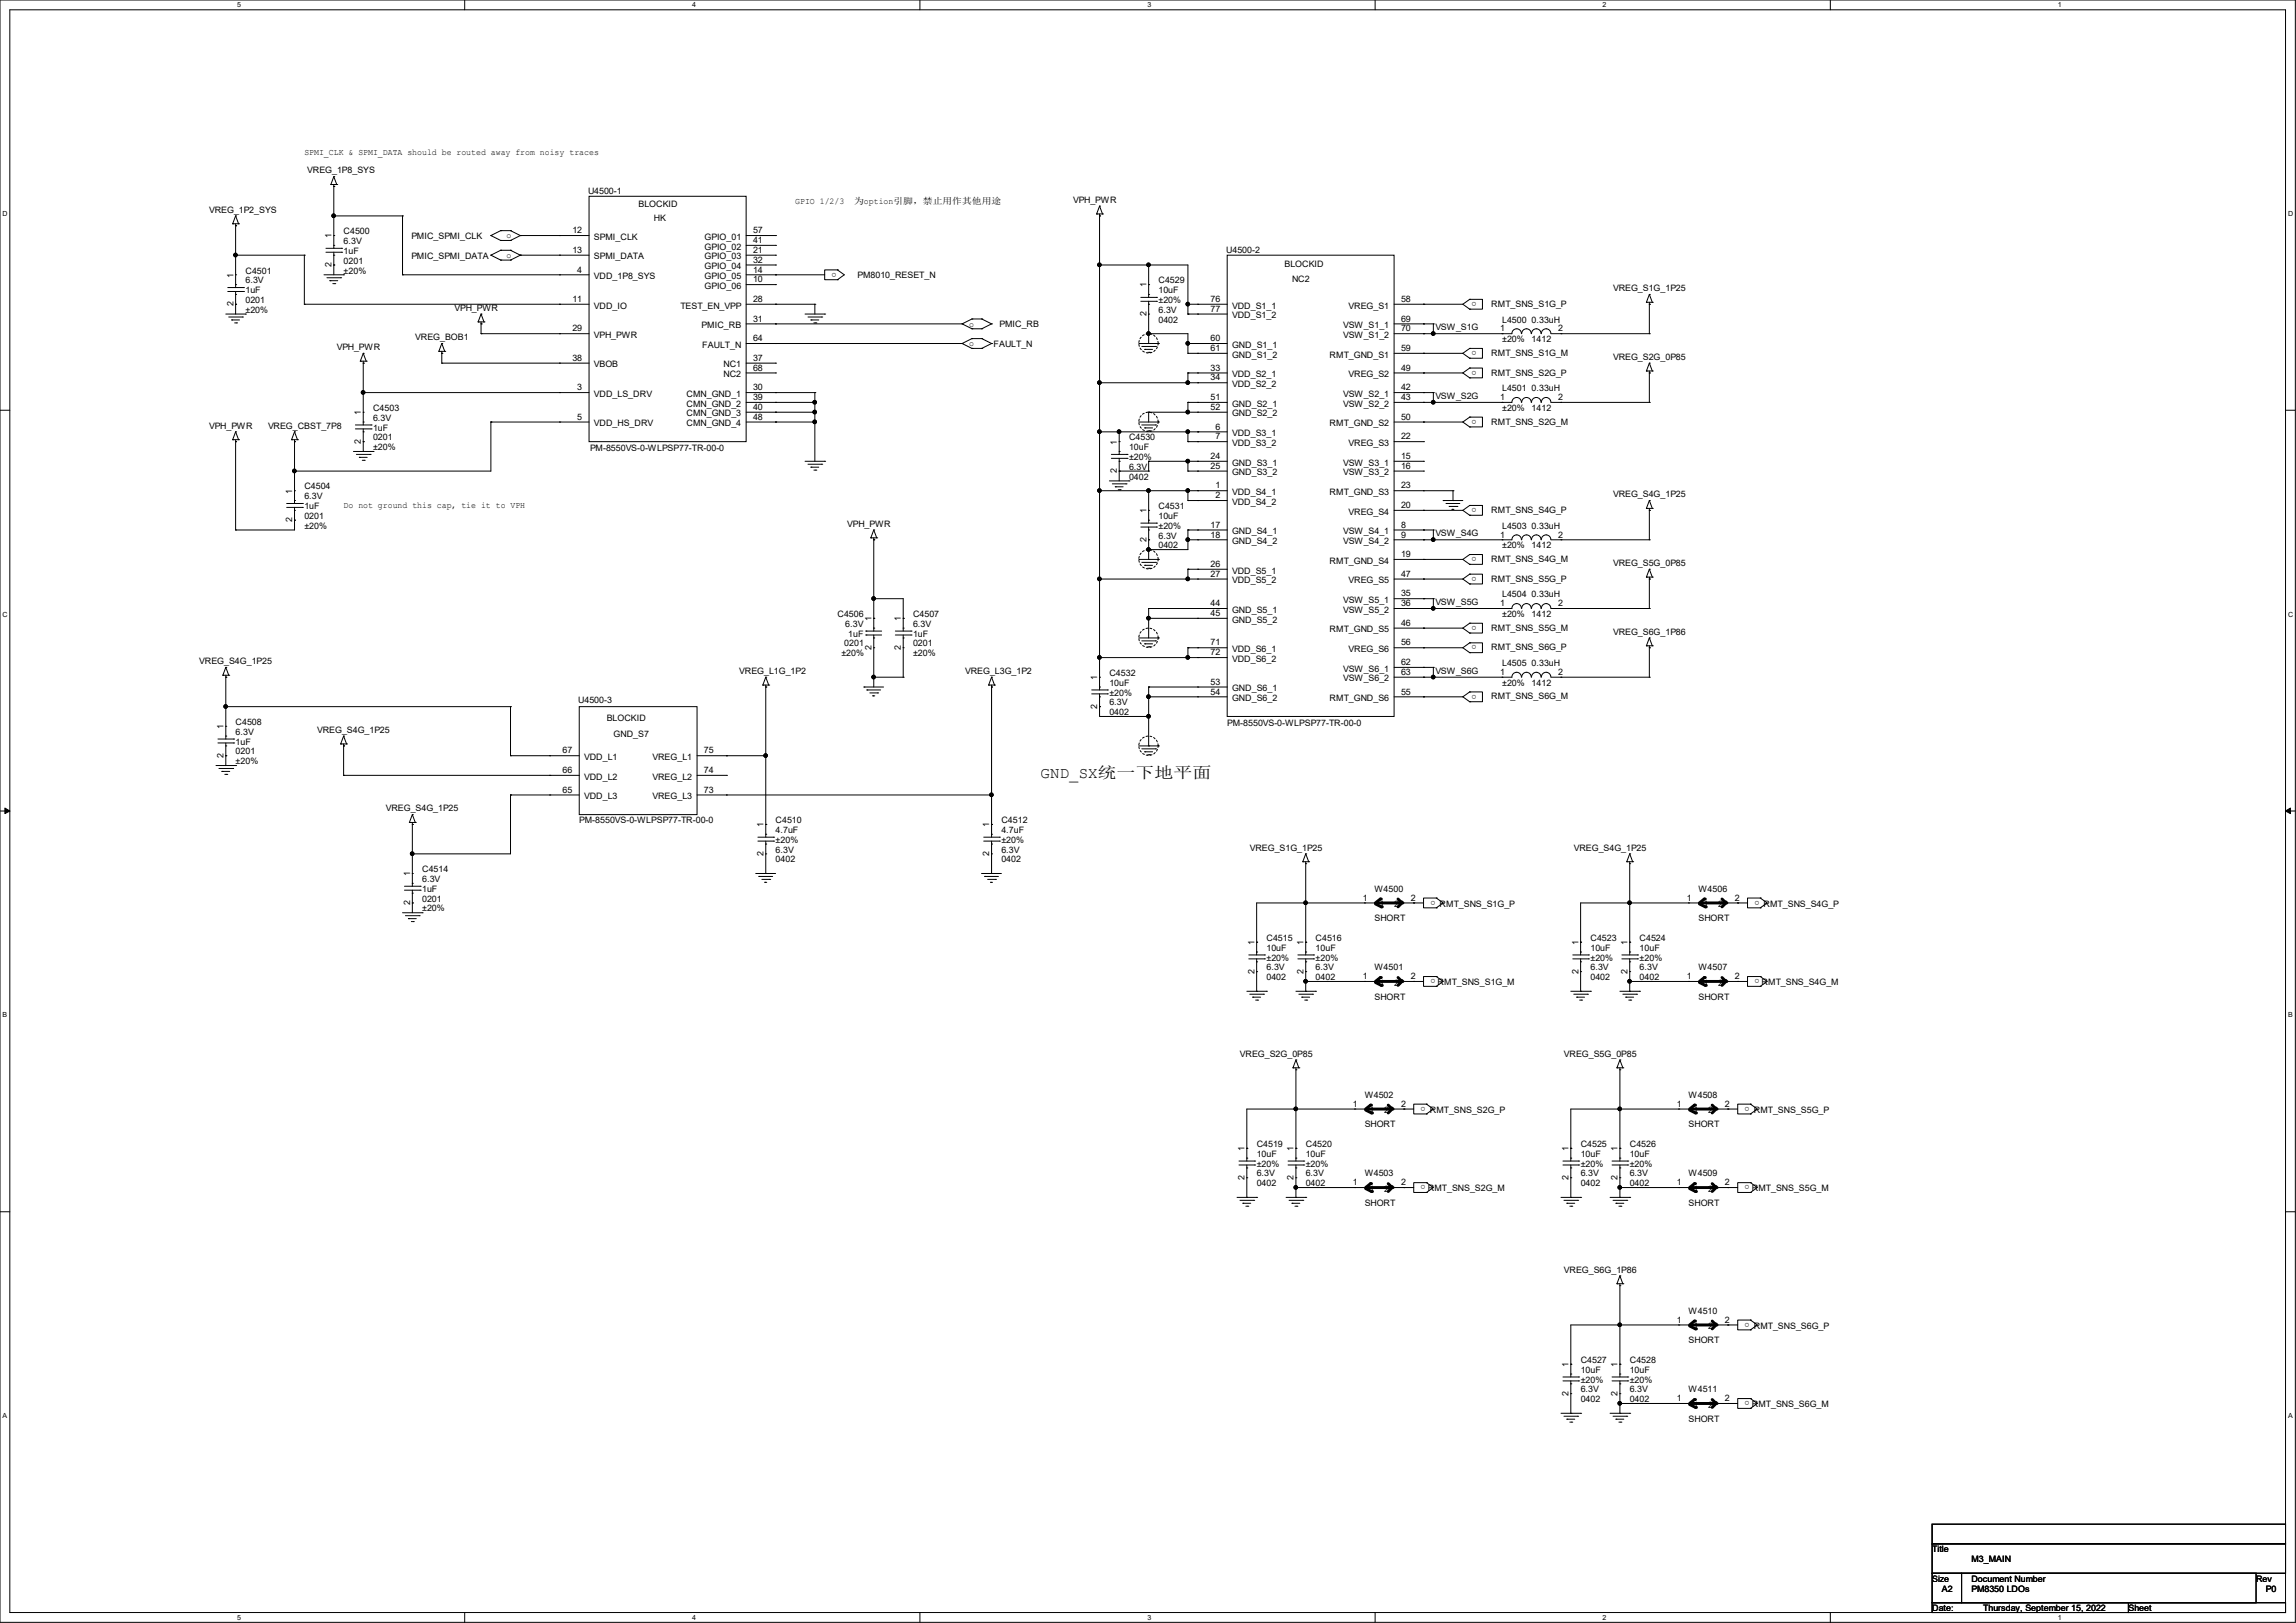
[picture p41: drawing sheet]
<svg xmlns="http://www.w3.org/2000/svg" width="297mm" height="210mm" viewBox="0 0 297 210" stroke-linecap="round" stroke-linejoin="round" font-family="sans-serif">
<defs><g id="words">
<text font-size="2" x="134.6" y="100.6">GND_SX统一下地平面</text>
<g font-size="1.1">
<text x="39.4" y="20">SPMI_CLK &amp; SPMI_DATA should be routed away from noisy traces</text>
<text x="39.8" y="22.4">VREG_1P8_SYS</text>
<text x="27.1" y="27.5">VREG_1P2_SYS</text>
<text x="76.1" y="25.1">U4500-1</text>
<text x="82.6" y="26.8">BLOCKID</text>
<text x="84.6" y="28.7">HK</text>
<text x="102.9" y="26.4">GPIO 1/2/3</text>
<text x="110.5" y="26.4">为option引脚，禁止用作其他用途</text>
<text x="138.8" y="26.2">VPH_PWR</text>
<text x="30.2" y="35.9" transform="rotate(-90 30.2 35.9)">1</text>
<text x="31.8" y="35.4">C4501</text>
<text x="42.9" y="34.5" transform="rotate(-90 42.9 34.5)">2</text>
<text x="42.9" y="30.9" transform="rotate(-90 42.9 30.9)">1</text>
<text x="44.5" y="30.3">C4500</text>
<text x="44.5" y="32.9">1uF</text>
<text x="44.5" y="34.1">0201</text>
<text x="44.5" y="31.6">6.3V</text>
<text x="44.5" y="35.4">±20%</text>
<text x="53.2" y="30.9">PMIC_SPMI_CLK</text>
<text x="53.2" y="33.5">PMIC_SPMI_DATA</text>
<text x="65.5" y="30.8">o</text>
<text x="65.5" y="33.4">o</text>
<text x="74" y="32.7">13</text>
<text x="74" y="30.2">12</text>
<text x="74.7" y="35.3">4</text>
<text x="76.8" y="33.6">SPMI_DATA</text>
<text x="76.8" y="31">SPMI_CLK</text>
<text x="91.1" y="32.3">GPIO_02</text>
<text x="91.1" y="34.8">GPIO_04</text>
<text x="91.1" y="31">GPIO_01</text>
<text x="91.1" y="33.6">GPIO_03</text>
<text x="97.4" y="31.5">41</text>
<text x="97.4" y="34">32</text>
<text x="97.4" y="30.2">57</text>
<text x="97.4" y="32.7">21</text>
<text x="97.4" y="35.3">14</text>
<text x="108.2" y="35.3" transform="rotate(-180 108.2 35.3)">o</text>
<text x="158.6" y="32.7">U4500-2</text>
<text x="166.2" y="34.5">BLOCKID</text>
<text x="30.2" y="39.6" transform="rotate(-90 30.2 39.6)">2</text>
<text x="31.8" y="37.9">1uF</text>
<text x="31.8" y="39.2">0201</text>
<text x="31.8" y="36.7">6.3V</text>
<text x="31.8" y="40.5">±20%</text>
<text x="58.8" y="40.2">VPH_PWR</text>
<text x="74" y="39.1">11</text>
<text x="76.8" y="36.1">VDD_1P8_SYS</text>
<text x="76.8" y="39.9">VDD_IO</text>
<text x="88" y="39.9">TEST_EN_VPP</text>
<text x="91.1" y="37.4">GPIO_06</text>
<text x="91.1" y="36.1">GPIO_05</text>
<text x="97.4" y="36.5">10</text>
<text x="97.4" y="39.1">28</text>
<text x="97.4" y="41.6">31</text>
<text x="110.9" y="36">PM8010_RESET_N</text>
<text x="148.3" y="40.9" transform="rotate(-90 148.3 40.9)">2</text>
<text x="148.3" y="37.2" transform="rotate(-90 148.3 37.2)">1</text>
<text x="149.9" y="36.7">C4529</text>
<text x="149.9" y="37.9">10uF</text>
<text x="149.9" y="41.7">0402</text>
<text x="149.9" y="40.5">6.3V</text>
<text x="149.9" y="39.2">±20%</text>
<text x="156.6" y="40.3">77</text>
<text x="156.6" y="39.1">76</text>
<text x="159.4" y="41.2">VDD_S1_2</text>
<text x="159.4" y="39.9">VDD_S1_1</text>
<text x="167.1" y="36.5">NC2</text>
<text x="174.5" y="39.9">VREG_S1</text>
<text x="181.2" y="39.1">58</text>
<text x="181.2" y="41.6">69</text>
<text x="191" y="39.1" transform="rotate(-180 191 39.1)">o</text>
<text x="192.9" y="39.7">RMT_SNS_S1G_P</text>
<text x="194.3" y="41.7">L4500 0.33uH</text>
<text x="208.7" y="37.7">VREG_S1G_1P25</text>
<text x="43.6" y="45.3">VPH_PWR</text>
<text x="53.7" y="44">VREG_BOB1</text>
<text x="74" y="46.7">38</text>
<text x="74" y="42.9">29</text>
<text x="76.8" y="47.5">VBOB</text>
<text x="76.8" y="43.7">VPH_PWR</text>
<text x="90.8" y="42.5">PMIC_RB</text>
<text x="90.8" y="45">FAULT_N</text>
<text x="93.6" y="47.5">NC1</text>
<text x="97.4" y="48">68</text>
<text x="97.4" y="44.2">64</text>
<text x="97.4" y="46.7">37</text>
<text x="125.4" y="42.2">o</text>
<text x="125.4" y="44.8">o</text>
<text x="128.5" y="44.9">FAULT_N</text>
<text x="129.3" y="42.4">PMIC_RB</text>
<text x="156.6" y="45.4">61</text>
<text x="156.6" y="48">33</text>
<text x="156.6" y="44.2">60</text>
<text x="159.4" y="46.3">GND_S1_2</text>
<text x="159.4" y="45">GND_S1_1</text>
<text x="172" y="46.3">RMT_GND_S1</text>
<text x="173.7" y="43.7">VSW_S1_2</text>
<text x="173.7" y="42.5">VSW_S1_1</text>
<text x="181.2" y="42.9">70</text>
<text x="181.2" y="45.4">59</text>
<text x="181.2" y="48">49</text>
<text x="185.7" y="42.7">VSW_S1G</text>
<text x="191" y="45.4" transform="rotate(-180 191 45.4)">o</text>
<text x="191" y="48" transform="rotate(-180 191 48)">o</text>
<text x="192.9" y="46.1">RMT_SNS_S1G_M</text>
<text x="194.1" y="42.9">1</text>
<text x="194.3" y="44.3">±20%</text>
<text x="198.1" y="44.3">1412</text>
<text x="201.6" y="42.9">2</text>
<text x="208.7" y="46.6">VREG_S2G_0P85</text>
<text x="46.7" y="53.7" transform="rotate(-90 46.7 53.7)">1</text>
<text x="48.3" y="53.2">C4503</text>
<text x="74.7" y="50.5">3</text>
<text x="76.8" y="51.4">VDD_LS_DRV</text>
<text x="88.8" y="53.9">CMN_GND_3</text>
<text x="88.8" y="51.4">CMN_GND_1</text>
<text x="88.8" y="52.6">CMN_GND_2</text>
<text x="93.6" y="48.8">NC2</text>
<text x="97.4" y="53">40</text>
<text x="97.4" y="50.5">30</text>
<text x="97.4" y="51.8">39</text>
<text x="156.6" y="51.8">51</text>
<text x="156.6" y="49.2">34</text>
<text x="156.6" y="53">52</text>
<text x="159.4" y="52.6">GND_S2_1</text>
<text x="159.4" y="48.8">VDD_S2_1</text>
<text x="159.4" y="50.1">VDD_S2_2</text>
<text x="159.4" y="53.9">GND_S2_2</text>
<text x="173.7" y="52.6">VSW_S2_2</text>
<text x="173.7" y="51.4">VSW_S2_1</text>
<text x="174.5" y="48.8">VREG_S2</text>
<text x="181.2" y="51.8">43</text>
<text x="181.2" y="50.5">42</text>
<text x="185.7" y="51.6">VSW_S2G</text>
<text x="192.9" y="48.6">RMT_SNS_S2G_P</text>
<text x="194.1" y="51.8">1</text>
<text x="194.3" y="50.6">L4501 0.33uH</text>
<text x="194.3" y="53.2">±20%</text>
<text x="198.1" y="53.2">1412</text>
<text x="201.6" y="51.8">2</text>
<text x="27.1" y="55.5">VPH_PWR</text>
<text x="34.7" y="55.5">VREG_CBST_7P8</text>
<text x="46.7" y="57.4" transform="rotate(-90 46.7 57.4)">2</text>
<text x="48.3" y="55.7">1uF</text>
<text x="48.3" y="57">0201</text>
<text x="48.3" y="54.4">6.3V</text>
<text x="48.3" y="58.3">±20%</text>
<text x="74.7" y="54.3">5</text>
<text x="76.3" y="58.4">PM-8550VS-0-WLPSP77-TR-00-0</text>
<text x="76.8" y="55.2">VDD_HS_DRV</text>
<text x="88.8" y="55.2">CMN_GND_4</text>
<text x="97.4" y="54.3">48</text>
<text x="144.5" y="57.5" transform="rotate(-90 144.5 57.5)">1</text>
<text x="146.1" y="57">C4530</text>
<text x="146.1" y="58.3">10uF</text>
<text x="146.1" y="59.5">±20%</text>
<text x="156.6" y="59.4">24</text>
<text x="157.2" y="56.9">7</text>
<text x="157.2" y="55.6">6</text>
<text x="159.4" y="57.7">VDD_S3_2</text>
<text x="159.4" y="56.4">VDD_S3_1</text>
<text x="172" y="55.2">RMT_GND_S2</text>
<text x="174.5" y="57.7">VREG_S3</text>
<text x="181.2" y="54.3">50</text>
<text x="181.2" y="59.4">15</text>
<text x="181.2" y="56.9">22</text>
<text x="191" y="54.3" transform="rotate(-180 191 54.3)">o</text>
<text x="192.9" y="55">RMT_SNS_S2G_M</text>
<text x="37.8" y="63.9" transform="rotate(-90 37.8 63.9)">1</text>
<text x="39.4" y="63.3">C4504</text>
<text x="39.4" y="65.9">1uF</text>
<text x="39.4" y="64.6">6.3V</text>
<text x="44.5" y="65.7">Do not ground this cap, tie it to VPH</text>
<text x="144.5" y="61.2" transform="rotate(-90 144.5 61.2)">2</text>
<text x="146.1" y="62.1">0402</text>
<text x="146.1" y="60.8">6.3V</text>
<text x="149.9" y="65.9">C4531</text>
<text x="156.6" y="60.7">25</text>
<text x="157.2" y="63.2">1</text>
<text x="157.2" y="64.5">2</text>
<text x="159.4" y="61.5">GND_S3_2</text>
<text x="159.4" y="64.1">VDD_S4_1</text>
<text x="159.4" y="60.2">GND_S3_1</text>
<text x="159.4" y="65.3">VDD_S4_2</text>
<text x="172" y="64.1">RMT_GND_S3</text>
<text x="173.7" y="60.2">VSW_S3_1</text>
<text x="173.7" y="61.5">VSW_S3_2</text>
<text x="181.2" y="63.2">23</text>
<text x="181.2" y="60.7">16</text>
<text x="181.2" y="65.7">20</text>
<text x="191" y="65.7" transform="rotate(-180 191 65.7)">o</text>
<text x="208.7" y="64.3">VREG_S4G_1P25</text>
<text x="37.8" y="67.6" transform="rotate(-90 37.8 67.6)">2</text>
<text x="39.4" y="67.1">0201</text>
<text x="39.4" y="68.4">±20%</text>
<text x="109.6" y="68.2">VPH_PWR</text>
<text x="148.3" y="70.1" transform="rotate(-90 148.3 70.1)">2</text>
<text x="148.3" y="66.4" transform="rotate(-90 148.3 66.4)">1</text>
<text x="149.9" y="67.1">10uF</text>
<text x="149.9" y="71">0402</text>
<text x="149.9" y="69.7">6.3V</text>
<text x="149.9" y="68.4">±20%</text>
<text x="156.6" y="68.3">17</text>
<text x="156.6" y="69.6">18</text>
<text x="159.4" y="69.1">GND_S4_1</text>
<text x="159.4" y="70.4">GND_S4_2</text>
<text x="173.7" y="69.1">VSW_S4_1</text>
<text x="173.7" y="70.4">VSW_S4_2</text>
<text x="174.5" y="66.6">VREG_S4</text>
<text x="181.2" y="68.3">8</text>
<text x="181.2" y="69.6">9</text>
<text x="185.7" y="69.4">VSW_S4G</text>
<text x="192.9" y="66.4">RMT_SNS_S4G_P</text>
<text x="194.1" y="69.6">1</text>
<text x="194.3" y="68.4">L4503 0.33uH</text>
<text x="194.3" y="71">±20%</text>
<text x="198.1" y="71">1412</text>
<text x="201.6" y="69.6">2</text>
<text x="156.6" y="74.6">27</text>
<text x="156.6" y="73.4">26</text>
<text x="159.4" y="75.5">VDD_S5_2</text>
<text x="159.4" y="74.2">VDD_S5_1</text>
<text x="172" y="72.9">RMT_GND_S4</text>
<text x="174.5" y="75.5">VREG_S5</text>
<text x="181.2" y="72.1">19</text>
<text x="181.2" y="74.6">47</text>
<text x="181.2" y="77.2">35</text>
<text x="191" y="72.1" transform="rotate(-180 191 72.1)">o</text>
<text x="191" y="74.6" transform="rotate(-180 191 74.6)">o</text>
<text x="192.9" y="72.7">RMT_SNS_S4G_M</text>
<text x="192.9" y="75.3">RMT_SNS_S5G_P</text>
<text x="194.3" y="77.3">L4504 0.33uH</text>
<text x="208.7" y="73.2">VREG_S5G_0P85</text>
<text x="108.3" y="79.8">C4506</text>
<text x="109.2" y="83.7">0201</text>
<text x="109.3" y="81.1">6.3V</text>
<text x="109.7" y="82.4">1uF</text>
<text x="112.7" y="80.4" transform="rotate(-90 112.7 80.4)">1</text>
<text x="116.5" y="80.4" transform="rotate(-90 116.5 80.4)">1</text>
<text x="118.1" y="79.8">C4507</text>
<text x="118.1" y="82.4">1uF</text>
<text x="118.1" y="83.7">0201</text>
<text x="118.1" y="81.1">6.3V</text>
<text x="156.6" y="78.4">44</text>
<text x="156.6" y="79.7">45</text>
<text x="156.6" y="83.5">71</text>
<text x="159.4" y="79.3">GND_S5_1</text>
<text x="159.4" y="80.6">GND_S5_2</text>
<text x="172" y="81.8">RMT_GND_S5</text>
<text x="173.7" y="79.3">VSW_S5_2</text>
<text x="173.7" y="78">VSW_S5_1</text>
<text x="181.2" y="81">46</text>
<text x="181.2" y="83.5">56</text>
<text x="181.2" y="78.4">36</text>
<text x="185.7" y="78.3">VSW_S5G</text>
<text x="191" y="81" transform="rotate(-180 191 81)">o</text>
<text x="191" y="83.5" transform="rotate(-180 191 83.5)">o</text>
<text x="192.9" y="81.6">RMT_SNS_S5G_M</text>
<text x="194.1" y="78.4">1</text>
<text x="194.3" y="79.8">±20%</text>
<text x="198.1" y="79.8">1412</text>
<text x="201.6" y="78.4">2</text>
<text x="208.7" y="82.1">VREG_S6G_1P86</text>
<text x="25.8" y="85.9">VREG_S4G_1P25</text>
<text x="95.6" y="87.2">VREG_L1G_1P2</text>
<text x="108.8" y="84.9">±20%</text>
<text x="112.7" y="84.1" transform="rotate(-90 112.7 84.1)">2</text>
<text x="116.5" y="84.1" transform="rotate(-90 116.5 84.1)">2</text>
<text x="118.1" y="84.9">±20%</text>
<text x="124.8" y="87.2">VREG_L3G_1P2</text>
<text x="141.9" y="88" transform="rotate(-90 141.9 88)">1</text>
<text x="143.5" y="87.5">C4532</text>
<text x="143.5" y="88.7">10uF</text>
<text x="156.6" y="89.9">54</text>
<text x="156.6" y="84.8">72</text>
<text x="156.6" y="88.6">53</text>
<text x="159.4" y="85.6">VDD_S6_2</text>
<text x="159.4" y="84.4">VDD_S6_1</text>
<text x="159.4" y="89.5">GND_S6_1</text>
<text x="173.7" y="86.9">VSW_S6_1</text>
<text x="173.7" y="88.2">VSW_S6_2</text>
<text x="174.5" y="84.4">VREG_S6</text>
<text x="181.2" y="89.9">55</text>
<text x="181.2" y="86.1">62</text>
<text x="181.2" y="87.3">63</text>
<text x="185.7" y="87.2">VSW_S6G</text>
<text x="191" y="89.9" transform="rotate(-180 191 89.9)">o</text>
<text x="192.9" y="84.2">RMT_SNS_S6G_P</text>
<text x="194.1" y="87.3">1</text>
<text x="194.3" y="86.2">L4505 0.33uH</text>
<text x="194.3" y="88.7">±20%</text>
<text x="198.1" y="88.7">1412</text>
<text x="201.6" y="87.3">2</text>
<text x="28.9" y="94.4" transform="rotate(-90 28.9 94.4)">1</text>
<text x="30.5" y="93.8">C4508</text>
<text x="30.5" y="95.1">6.3V</text>
<text x="41" y="94.8">VREG_S4G_1P25</text>
<text x="74.8" y="91">U4500-3</text>
<text x="78.5" y="93.3">BLOCKID</text>
<text x="79.4" y="95.3">GND_S7</text>
<text x="141.9" y="91.7" transform="rotate(-90 141.9 91.7)">2</text>
<text x="143.5" y="92.5">0402</text>
<text x="143.5" y="91.3">6.3V</text>
<text x="143.5" y="90">±20%</text>
<text x="158.8" y="93.9">PM-8550VS-0-WLPSP77-TR-00-0</text>
<text x="159.4" y="90.7">GND_S6_2</text>
<text x="172" y="90.7">RMT_GND_S6</text>
<text x="192.9" y="90.5">RMT_SNS_S6G_M</text>
<text x="28.9" y="98" transform="rotate(-90 28.9 98)">2</text>
<text x="30.5" y="96.4">1uF</text>
<text x="30.5" y="97.6">0201</text>
<text x="30.5" y="98.9">±20%</text>
<text x="72.8" y="100">66</text>
<text x="72.8" y="97.5">67</text>
<text x="75.6" y="100.9">VDD_L2</text>
<text x="75.6" y="98.3">VDD_L1</text>
<text x="84.4" y="98.3">VREG_L1</text>
<text x="84.4" y="100.9">VREG_L2</text>
<text x="91.1" y="97.5">75</text>
<text x="91.1" y="100">74</text>
<text x="49.9" y="105">VREG_S4G_1P25</text>
<text x="72.8" y="102.6">65</text>
<text x="74.9" y="106.5">PM-8550VS-0-WLPSP77-TR-00-0</text>
<text x="75.6" y="103.4">VDD_L3</text>
<text x="84.4" y="103.4">VREG_L3</text>
<text x="91.1" y="102.6">73</text>
<text x="98.8" y="107.1" transform="rotate(-90 98.8 107.1)">1</text>
<text x="100.3" y="106.5">C4510</text>
<text x="100.3" y="107.8">4.7uF</text>
<text x="128" y="107.1" transform="rotate(-90 128 107.1)">1</text>
<text x="129.5" y="106.5">C4512</text>
<text x="129.5" y="107.8">4.7uF</text>
<text x="53" y="113.4" transform="rotate(-90 53 113.4)">1</text>
<text x="54.6" y="112.9">C4514</text>
<text x="98.8" y="110.7" transform="rotate(-90 98.8 110.7)">2</text>
<text x="100.3" y="111.6">0402</text>
<text x="100.3" y="110.3">6.3V</text>
<text x="100.3" y="109.1">±20%</text>
<text x="128" y="110.7" transform="rotate(-90 128 110.7)">2</text>
<text x="129.5" y="111.6">0402</text>
<text x="129.5" y="110.3">6.3V</text>
<text x="129.5" y="109.1">±20%</text>
<text x="161.7" y="110.1">VREG_S1G_1P25</text>
<text x="203.6" y="110.1">VREG_S4G_1P25</text>
<text x="53" y="117.1" transform="rotate(-90 53 117.1)">2</text>
<text x="54.6" y="115.4">1uF</text>
<text x="54.6" y="116.7">0201</text>
<text x="54.6" y="114.1">6.3V</text>
<text x="54.6" y="117.9">±20%</text>
<text x="176.3" y="116.5">1</text>
<text x="177.8" y="115.4">W4500</text>
<text x="177.8" y="119.2">SHORT</text>
<text x="178.4" y="117.4">1</text>
<text x="180.3" y="117.4">2</text>
<text x="182.5" y="116.5">2</text>
<text x="185.7" y="116.5" transform="rotate(-180 185.7 116.5)">o</text>
<text x="186.2" y="117.3">RMT_SNS_S1G_P</text>
<text x="218.2" y="116.5">1</text>
<text x="219.7" y="115.4">W4506</text>
<text x="219.7" y="119.2">SHORT</text>
<text x="220.4" y="117.4">1</text>
<text x="222.3" y="117.4">2</text>
<text x="224.4" y="116.5">2</text>
<text x="227.6" y="116.5" transform="rotate(-180 227.6 116.5)">o</text>
<text x="228.1" y="117.3">RMT_SNS_S4G_P</text>
<text x="162.3" y="126" transform="rotate(-90 162.3 126)">2</text>
<text x="162.3" y="122.3" transform="rotate(-90 162.3 122.3)">1</text>
<text x="163.8" y="121.8">C4515</text>
<text x="163.8" y="123">10uF</text>
<text x="163.8" y="125.6">6.3V</text>
<text x="163.8" y="124.3">±20%</text>
<text x="168.6" y="126" transform="rotate(-90 168.6 126)">2</text>
<text x="168.6" y="122.3" transform="rotate(-90 168.6 122.3)">1</text>
<text x="170.2" y="121.8">C4516</text>
<text x="170.2" y="123">10uF</text>
<text x="170.2" y="125.6">6.3V</text>
<text x="170.2" y="124.3">±20%</text>
<text x="177.8" y="125.6">W4501</text>
<text x="204.2" y="126" transform="rotate(-90 204.2 126)">2</text>
<text x="204.2" y="122.3" transform="rotate(-90 204.2 122.3)">1</text>
<text x="205.7" y="121.8">C4523</text>
<text x="205.7" y="123">10uF</text>
<text x="205.7" y="125.6">6.3V</text>
<text x="205.7" y="124.3">±20%</text>
<text x="210.5" y="126" transform="rotate(-90 210.5 126)">2</text>
<text x="210.5" y="122.3" transform="rotate(-90 210.5 122.3)">1</text>
<text x="212.1" y="121.8">C4524</text>
<text x="212.1" y="123">10uF</text>
<text x="212.1" y="125.6">6.3V</text>
<text x="212.1" y="124.3">±20%</text>
<text x="219.7" y="125.6">W4507</text>
<text x="163.8" y="126.8">0402</text>
<text x="170.2" y="126.8">0402</text>
<text x="176.3" y="126.7">1</text>
<text x="177.8" y="129.4">SHORT</text>
<text x="178.4" y="127.6">1</text>
<text x="180.3" y="127.6">2</text>
<text x="182.5" y="126.7">2</text>
<text x="185.7" y="126.7" transform="rotate(-180 185.7 126.7)">o</text>
<text x="186" y="127.5">RMT_SNS_S1G_M</text>
<text x="205.7" y="126.8">0402</text>
<text x="212.1" y="126.8">0402</text>
<text x="218.2" y="126.7">1</text>
<text x="219.7" y="129.4">SHORT</text>
<text x="220.4" y="127.6">1</text>
<text x="222.3" y="127.6">2</text>
<text x="224.4" y="126.7">2</text>
<text x="227.6" y="126.7" transform="rotate(-180 227.6 126.7)">o</text>
<text x="227.9" y="127.5">RMT_SNS_S4G_M</text>
<text x="160.4" y="136.7">VREG_S2G_0P85</text>
<text x="202.3" y="136.7">VREG_S5G_0P85</text>
<text x="175" y="143.2">1</text>
<text x="176.5" y="142.1">W4502</text>
<text x="181.2" y="143.2">2</text>
<text x="184.4" y="143.2" transform="rotate(-180 184.4 143.2)">o</text>
<text x="185" y="144">RMT_SNS_S2G_P</text>
<text x="216.9" y="143.2">1</text>
<text x="218.4" y="142.1">W4508</text>
<text x="223.1" y="143.2">2</text>
<text x="226.3" y="143.2" transform="rotate(-180 226.3 143.2)">o</text>
<text x="226.9" y="144">RMT_SNS_S5G_P</text>
<text x="161" y="149" transform="rotate(-90 161 149)">1</text>
<text x="162.6" y="148.4">C4519</text>
<text x="162.6" y="149.7">10uF</text>
<text x="167.3" y="149" transform="rotate(-90 167.3 149)">1</text>
<text x="168.9" y="148.4">C4520</text>
<text x="168.9" y="149.7">10uF</text>
<text x="176.5" y="145.9">SHORT</text>
<text x="177.2" y="144.1">1</text>
<text x="179.1" y="144.1">2</text>
<text x="202.9" y="149" transform="rotate(-90 202.9 149)">1</text>
<text x="204.5" y="148.4">C4525</text>
<text x="204.5" y="149.7">10uF</text>
<text x="209.3" y="149" transform="rotate(-90 209.3 149)">1</text>
<text x="210.8" y="148.4">C4526</text>
<text x="210.8" y="149.7">10uF</text>
<text x="218.4" y="145.9">SHORT</text>
<text x="219.1" y="144.1">1</text>
<text x="221" y="144.1">2</text>
<text x="161" y="152.6" transform="rotate(-90 161 152.6)">2</text>
<text x="162.6" y="153.5">0402</text>
<text x="162.6" y="152.2">6.3V</text>
<text x="162.6" y="151">±20%</text>
<text x="167.3" y="152.6" transform="rotate(-90 167.3 152.6)">2</text>
<text x="168.9" y="153.5">0402</text>
<text x="168.9" y="152.2">6.3V</text>
<text x="168.9" y="151">±20%</text>
<text x="175" y="153.4">1</text>
<text x="176.5" y="152.2">W4503</text>
<text x="177.2" y="154.2">1</text>
<text x="179.1" y="154.2">2</text>
<text x="181.2" y="153.4">2</text>
<text x="184.4" y="153.4" transform="rotate(-180 184.4 153.4)">o</text>
<text x="184.7" y="154.1">RMT_SNS_S2G_M</text>
<text x="202.9" y="152.6" transform="rotate(-90 202.9 152.6)">2</text>
<text x="204.5" y="153.5">0402</text>
<text x="204.5" y="152.2">6.3V</text>
<text x="204.5" y="151">±20%</text>
<text x="209.3" y="152.6" transform="rotate(-90 209.3 152.6)">2</text>
<text x="210.8" y="153.5">0402</text>
<text x="210.8" y="152.2">6.3V</text>
<text x="210.8" y="151">±20%</text>
<text x="216.9" y="153.4">1</text>
<text x="218.4" y="152.2">W4509</text>
<text x="219.1" y="154.2">1</text>
<text x="221" y="154.2">2</text>
<text x="223.1" y="153.4">2</text>
<text x="226.3" y="153.4" transform="rotate(-180 226.3 153.4)">o</text>
<text x="226.6" y="154.1">RMT_SNS_S5G_M</text>
<text x="176.5" y="156">SHORT</text>
<text x="218.4" y="156">SHORT</text>
<text x="202.3" y="164.7">VREG_S6G_1P86</text>
<text x="216.9" y="171.2">1</text>
<text x="218.4" y="170">W4510</text>
<text x="218.4" y="173.8">SHORT</text>
<text x="219.1" y="172">1</text>
<text x="221" y="172">2</text>
<text x="223.1" y="171.2">2</text>
<text x="226.3" y="171.2" transform="rotate(-180 226.3 171.2)">o</text>
<text x="226.9" y="171.9">RMT_SNS_S6G_P</text>
<text x="202.9" y="176.9" transform="rotate(-90 202.9 176.9)">1</text>
<text x="204.5" y="176.4">C4527</text>
<text x="204.5" y="177.6">10uF</text>
<text x="204.5" y="178.9">±20%</text>
<text x="209.3" y="176.9" transform="rotate(-90 209.3 176.9)">1</text>
<text x="210.8" y="176.4">C4528</text>
<text x="210.8" y="177.6">10uF</text>
<text x="210.8" y="178.9">±20%</text>
<text x="202.9" y="180.6" transform="rotate(-90 202.9 180.6)">2</text>
<text x="204.5" y="181.4">0402</text>
<text x="204.5" y="180.2">6.3V</text>
<text x="209.3" y="180.6" transform="rotate(-90 209.3 180.6)">2</text>
<text x="210.8" y="181.4">0402</text>
<text x="210.8" y="180.2">6.3V</text>
<text x="216.9" y="181.3">1</text>
<text x="218.4" y="180.2">W4511</text>
<text x="218.4" y="184">SHORT</text>
<text x="219.1" y="182.2">1</text>
<text x="221" y="182.2">2</text>
<text x="223.1" y="181.3">2</text>
<text x="226.3" y="181.3" transform="rotate(-180 226.3 181.3)">o</text>
<text x="226.6" y="182.1">RMT_SNS_S6G_M</text>
<text x="249.9" y="200.9">Title</text>
<text x="255" y="202.1">M3_MAIN</text>
<text x="249.9" y="204.7">Size</text>
<text x="249.9" y="208.5">Date:</text>
<text x="251.2" y="206">A2</text>
<text x="255" y="204.7">Document Number</text>
<text x="255" y="206">PM8350 LDOs</text>
<text x="256.5" y="208.5">Thursday, September 15, 2022</text>
<text x="275.3" y="208.5">Sheet</text>
<text x="291.9" y="204.7">Rev</text>
<text x="293.1" y="206">P0</text>
</g>
<g font-size=".9">
<text x="30.7" y=".9">5</text>
<text x="89.5" y=".9">4</text>
<text x="148.4" y=".9">3</text>
<text x="207.3" y=".9">2</text>
<text x="266.2" y=".9">1</text>
<text x=".3" y="28">D</text>
<text x="296" y="28">D</text>
<text x=".3" y="79.8">C</text>
<text x="296" y="79.8">C</text>
<text x=".3" y="131.7">B</text>
<text x="296" y="131.7">B</text>
<text x=".3" y="183.5">A</text>
<text x="296" y="183.5">A</text>
<text x="30.7" y="209.6">5</text>
<text x="89.5" y="209.6">4</text>
<text x="148.4" y="209.6">3</text>
<text x="207.3" y="209.6">2</text>
<text x="266.2" y="209.6">1</text>
</g>
</g></defs>
<path d="M0 0h296.9v209.9h-296.9zM1.3 1.3h294.4v207.4h-294.4z" fill="none" stroke="#000" stroke-width=".13"/>
<g fill="#fff">
<path d="M30.7 .1h.5v1h-.5z"/>
<path d="M30.7 208.8h.5v1h-.5z"/>
</g>
<path d="M60.1 0v1.3M60.1 208.7v1.2" fill="none" stroke="#000" stroke-width=".13"/>
<g fill="#fff">
<path d="M89.5 .1h.5v1h-.5z"/>
<path d="M89.5 208.8h.5v1h-.5z"/>
</g>
<path d="M119 0v1.3M119 208.7v1.2" fill="none" stroke="#000" stroke-width=".13"/>
<g fill="#fff">
<path d="M148.4 .1h.5v1h-.5z"/>
<path d="M148.4 208.8h.5v1h-.5z"/>
</g>
<path d="M177.9 0v1.3M177.9 208.7v1.2" fill="none" stroke="#000" stroke-width=".13"/>
<g fill="#fff">
<path d="M207.3 .1h.5v1h-.5z"/>
<path d="M207.3 208.8h.5v1h-.5z"/>
</g>
<path d="M236.8 0v1.3M236.8 208.7v1.2" fill="none" stroke="#000" stroke-width=".13"/>
<g fill="#fff">
<path d="M266.2 .1h.5v1h-.5z"/>
<path d="M266.2 208.8h.5v1h-.5z"/>
<path d="M.3 27.2h.7v1h-.7z"/>
<path d="M296 27.2h.6v1h-.6z"/>
<path d="M.3 79h.7v1h-.7z"/>
<path d="M296 79h.6v1h-.6z"/>
</g>
<path d="M0 53.1h1.3M295.7 53.1h1.2" fill="none" stroke="#000" stroke-width=".13"/>
<g fill="#fff">
<path d="M.3 130.9h.6v1h-.6z"/>
<path d="M296 130.9h.6v1h-.6z"/>
</g>
<path d="M0 104.9h1.3M295.7 104.9h1.2" fill="none" stroke="#000" stroke-width=".13"/>
<path d="M.6 104.6l.7 .3-.7 .4zM295.7 104.9l.6-.3v.7z" fill="#000" stroke="#000" stroke-width=".13"/>
<g fill="#fff">
<path d="M.3 182.7h.6v1h-.6z"/>
<path d="M296 182.7h.5v1h-.5z"/>
</g>
<g fill="none" stroke="#000" stroke-width=".13">
<path d="M29.5 37.2h2M29.5 37.7h2M30.1 29h.1M30.1 29h.8M30.5 29.2h.1M30.5 27.9h.1M30.5 36.8h.1M30.5 38.1h.1M30.5 35.6h.1M30.5 39.4h.1M30.5 33h.1M30.5 29v8.2"/>
<path d="M30.5 37.7v2.9M30.5 27.9l.4 1.1M30.5 27.9l-.4 1.1M30.5 33h8.9M30.9 29h.1M31.5 37.2h.1M31.5 37.7h.1M39.4 33h.1M39.4 39.4h.1M39.4 39.4h36.8M39.4 33v6.4M41.9 35.6h2.5"/>
<path d="M42.2 32.1h2M42.2 32.6h2M42.3 35.9h1.8M42.7 36.3h.1M42.7 36.3h1M42.8 23.9h.1M42.8 23.9h.8M43.1 36.7h.2M43.2 24.1h.1M43.2 22.9h.1M43.2 31.7h.1M43.2 33h.1"/>
<path d="M43.2 30.5h.1M43.2 34.3h.1M43.2 27.9h.1M43.2 23.9v8.2M43.2 32.6v3M43.2 22.9l.4 1M43.2 22.9l-.4 1M43.2 27.9h8.9M43.3 36.7h.1M43.6 23.9h.1M44.1 35.9h.1M44.2 32.1h.1"/>
<path d="M44.2 32.6h.1M44.4 35.6h.1M52.1 27.9h.1M52.1 35.6h.1M52.1 35.6h24.1M52.1 27.9v7.7M63.5 30.5h.1M63.5 33h.1M63.5 30.5l1.3 .6M63.5 33l1.3 .7M64.8 29.8h.1M64.8 31.1h.1"/>
<path d="M64.8 32.4h.1M64.8 33.7h.1M64.8 29.8h1.2M64.8 29.8l-1.3 .7M64.8 31.1h1.2M64.8 32.4h1.2M64.8 32.4l-1.3 .6M64.8 33.7h1.2M66 29.8h.1M66 31.1h.1M66 32.4h.1M66 33.7h.1"/>
<path d="M66 29.8l1.3 .7M66 32.4l1.3 .6M67.3 30.5h.1M67.3 33h.1M67.3 30.5l-1.3 .6M67.3 33l-1.3 .7M67.3 33h8.9M67.3 30.5h8.9M72.4 33h.1M72.4 35.6h.1M72.4 30.5h.1M72.4 39.4h.1"/>
<path d="M76.2 25.4h20.3v31.7h-20.3zM96.5 35.6h10.2M96.5 39.4h8.9M96.5 33h3.8M96.5 31.7h3.8M96.5 34.3h3.8M96.5 36.8h3.8M96.5 30.5h3.8M100.3 31.7h.1M100.3 34.3h.1M100.3 36.8h.1M100.3 30.5h.1"/>
<path d="M100.3 33h.1M100.3 35.6h.1M100.3 39.4h.1M105.4 39.4h.1M105.4 39.4v1.2M108.3 36.2h.1M108.3 34.9h.1M108.3 34.9h-1.6v1.3h1.6M108.3 34.9l.9 .7-.9 .6M141.9 27.7h.1M141.9 27.7h.7M142.2 27.9h.1"/>
<path d="M142.2 26.7h.1M142.2 34.3h.1M142.2 27.7v61.6M142.2 26.7l.4 1M142.2 26.7l-.3 1M142.2 34.3h11.5v6.3M142.6 27.7h.1M147.6 38.5h2M147.6 39h2M148.6 38.1h.1M148.6 39.4h.1M148.6 36.8h.1"/>
<path d="M148.6 34.3h.1M148.6 34.3v4.2M148.6 39v5.4M149.6 38.5h.1M149.6 39h.1M153.7 39.4h.1M153.7 39.4h5M154.9 39.4h.1M158.7 33h21.6v59.7h-21.6zM180.3 39.4h8.9M184.1 39.4h.1M189.2 39.4l.9 .6"/>
<path d="M190.1 38.7h.1M190.1 38.7h1.7v1.3h-1.7M190.1 38.7l-.9 .7M213 39.1h.1M213 39.1h.7M213.4 39.4h.1M213.4 38.1h.1M213.4 39.1v4.1M213.4 38.1l.3 1M213.4 38.1l-.4 1M213.7 39.1h.1M29.2 40.6h2.5"/>
<path d="M29.6 41h1.8M30 41.4h.1M30 41.4h1M30.1 56.9h.1M30.1 56.9h.8M30.4 41.8h.2M30.5 57.1h.1M30.5 55.9h.1M30.5 56.9v11.7M30.5 55.9l.4 1M30.5 55.9l-.4 1M30.6 41.8h.1"/>
<path d="M30.9 56.9h.1M31.4 41h.1M31.7 40.6h.1M37.7 56.9h.1M37.7 56.9h.8M38.1 57.1h.1M38.1 55.9h.1M38.1 56.9v8.3M38.1 55.9l.4 1M38.1 55.9l-.4 1M38.5 56.9h.1M45.7 58.4h2.6"/>
<path d="M46 55h2M46 55.5h2M46.1 58.8h1.8M46.5 59.2h.1M46.5 59.2h1M46.6 46.7h.1M46.6 46.7h.8M46.9 59.6h.2M47 47h.1M47 45.7h.1M47 54.6h.1M47 55.9h.1"/>
<path d="M47 53.3h.1M47 57.1h.1M47 50.8h.1M47 46.7v8.3M47 55.5v2.9M47 45.7l.4 1M47 45.7l-.4 1M47 50.8h29.2M47.1 59.6h.1M47.4 46.7h.1M47.9 58.8h.1M48 55h.1"/>
<path d="M48 55.5h.1M48.3 58.4h.1M56.8 45.5h.1M56.8 45.5h.7M57.1 45.7h.1M57.1 44.4h.1M57.1 47h.1M57.1 45.5v1.5M57.1 44.4l.4 1.1M57.1 44.4l-.3 1.1M57.1 47h19.1M57.5 45.5h.1"/>
<path d="M61.8 41.7h.1M61.8 41.7h.8M62.2 41.9h.1M62.2 40.6h.1M62.2 43.2h.1M62.2 41.7v1.5M62.2 40.6l.4 1.1M62.2 40.6l-.4 1.1M62.2 43.2h14M62.6 41.7h.1M63.5 54.6h.1M63.5 54.6h12.7"/>
<path d="M63.5 54.6v6.4h-25.4M72.4 47h.1M72.4 54.6h.1M72.4 50.8h.1M72.4 43.2h.1M96.5 44.4h28M96.5 54.6h8.9M96.5 52.1h8.9M96.5 48.3h3.8M96.5 53.3h8.9M96.5 41.9h28M96.5 50.8h8.9"/>
<path d="M96.5 47h3.8M100.3 53.3h.1M100.3 48.3h.1M100.3 50.8h.1M100.3 41.9h.1M100.3 44.4h.1M100.3 47h.1M100.3 52.1h.1M100.3 54.6h.1M104.1 40.6h2.6M104.1 59.7h2.6M104.5 41h1.8"/>
<path d="M104.9 41.4h.1M104.9 41.4h1M105.3 41.8h.2M105.4 50.8h.1M105.4 52.1h.1M105.4 53.3h.1M105.4 54.6h.1M105.4 50.8v8.9M105.5 41.8h.1M106.3 41h.1M106.7 40.6h.1M106.7 59.7h.1"/>
<path d="M124.5 41.9h.1M124.5 44.4h.1M124.5 41.9l1.2 .6M124.5 44.4l1.2 .7M125.7 41.3h.1M125.7 42.5h.1M125.7 43.8h.1M125.7 45.1h.1M125.7 41.3l-1.2 .6M125.7 41.3h1.3M125.7 42.5h1.3M125.7 43.8l-1.2 .6"/>
<path d="M125.7 43.8h1.3M125.7 45.1h1.3M127 41.3h.1M127 42.5h.1M127 43.8h.1M127 45.1h.1M127 41.3l1.3 .6M127 43.8l1.3 .6M128.3 41.9h.1M128.3 44.4h.1M128.3 41.9l-1.3 .6M128.3 44.4l-1.3 .7"/>
<path d="M142.2 49.5h.1M142.2 55.9h.1M142.2 49.5h16.5M142.2 55.9h16.5M143.8 58.8h2M143.8 59.3h2M144.8 58.4h.1M144.8 59.7h.1M144.8 57.1h.1M144.8 55.9h.1M144.8 55.9v2.9M144.8 59.3v2.9"/>
<path d="M145.8 58.8h.1M145.8 59.3h.1M147.3 44.4h2.6M147.3 54.6h2.6M147.7 44.8h1.8M147.7 55h1.8M148.1 45.2h.1M148.1 55.4h.1M148.1 45.2h1M148.1 55.4h1M148.5 45.6h.2M148.5 55.8h.2"/>
<path d="M148.6 40.6h.1M148.6 43.2h.1M148.6 44.4h.1M148.6 53.3h.1M148.6 59.7h.1M148.6 59.7h10.1M148.6 43.2h5.1v2.5M148.6 53.3h10.1M148.6 53.3v1.3M148.6 59.7v1.3M148.7 45.6h.1M148.7 55.8h.1"/>
<path d="M149.5 44.8h.1M149.5 55h.1M149.9 44.4h.1M149.9 54.6h.1M153.7 40.6h.1M153.7 44.4h.1M153.7 45.7h.1M153.7 48.3h.1M153.7 49.5h.1M153.7 52.1h.1M153.7 53.3h.1M153.7 55.9h.1"/>
<path d="M153.7 57.1h.1M153.7 59.7h.1M153.7 40.6h5M153.7 44.4h5M153.7 52.1h5M153.7 45.7h5M153.7 48.3h5M153.7 57.1h5M153.7 48.3v1.2M153.7 52.1v1.2M153.7 55.9v1.2M153.7 59.7v1.3"/>
<path d="M154.9 45.7h.1M154.9 52.1h.1M154.9 40.6h.1M154.9 48.3h.1M154.9 57.1h.1M154.9 44.4h.1M154.9 49.5h.1M154.9 53.3h.1M154.9 55.9h.1M154.9 59.7h.1M180.3 59.7h3.8M180.3 54.6h8.9"/>
<path d="M180.3 45.7h8.9M180.3 48.3h8.9M180.3 57.1h3.8M180.3 41.9h5.1M180.3 50.8h5.1M184.1 43.2h.1M184.1 54.6h.1M184.1 52.1h.1M184.1 59.7h.1M184.1 41.9h.1M184.1 45.7h.1M184.1 48.3h.1"/>
<path d="M184.1 50.8h.1M184.1 57.1h.1M185.4 41.9h.1M185.4 43.2h.1M185.4 50.8h.1M185.4 52.1h.1M185.4 41.9v1.3M185.4 50.8v1.3M189.2 45.7l.9 .7M189.2 48.3l.9 .6M189.2 54.6l.9 .6M190.1 40h.1"/>
<path d="M190.1 46.4h.1M190.1 45.1h.1M190.1 45.1h1.7v1.3h-1.7M190.1 48.9h.1M190.1 47.6h.1M190.1 47.6h1.7v1.3h-1.7M190.1 55.2h.1M190.1 54h.1M190.1 54h1.7v1.2h-1.7M190.1 45.1l-.9 .6M190.1 47.6l-.9 .7M190.1 54l-.9 .6"/>
<path d="M194.3 52.1h.1M194.3 43.2h.1M196.8 52.1a.61 .61 0 0 0-.6-.7 .61 .61 0 0 0-.6 .7h-15.3M196.8 43.2a.61 .61 0 0 0-.6-.7 .61 .61 0 0 0-.6 .7h-15.3M198.1 52.1a.61 .61 0 0 0-.6-.7 .61 .61 0 0 0-.7 .7M198.1 43.2a.61 .61 0 0 0-.6-.7 .61 .61 0 0 0-.7 .7M199.3 52.1a.61 .61 0 0 0-.6-.7 .61 .61 0 0 0-.6 .7M199.3 43.2a.61 .61 0 0 0-.6-.7 .61 .61 0 0 0-.6 .7M200.6 52.1a.61 .61 0 0 0-.6-.7 .61 .61 0 0 0-.6 .7M200.6 43.2a.61 .61 0 0 0-.6-.7 .61 .61 0 0 0-.6 .7M200.7 52.1h12.7M200.7 43.2h12.7"/>
<path d="M201.9 52.1h.1M201.9 43.2h.1M213 48h.1M213 48h.7M213.4 48.3h.1M213.4 47h.1M213.4 43.2h.1M213.4 52.1h.1M213.4 48v4.1M213.4 47l.3 1M213.4 47l-.4 1M213.7 48h.1"/>
<path d="M30.5 68.6h.1M37.1 65.2h2M37.1 65.7h2M38.1 64.8h.1M38.1 66h.1M38.1 63.5h.1M38.1 67.3h.1M38.1 61h.1M38.1 65.7v2.9h-7.6M39.1 65.2h.1M39.1 65.7h.1M104.5 60.1h1.8"/>
<path d="M104.9 60.5h.1M104.9 60.5h1M105.3 60.8h.2M105.5 60.8h.1M106.3 60.1h.1M112.6 69.6h.1M112.6 69.6h.8M113 69.8h.1M113 68.6h.1M113 77.5h.1M113 69.6v12.1M113 68.6l.4 1"/>
<path d="M113 68.6l-.4 1M113 77.5h3.8v4.2M113.4 69.6h.1M142.2 63.5h.1M142.2 74.9h.1M142.2 63.5h16.5M142.2 74.9h16.5M143.5 62.2h2.5M143.9 62.6h1.8M144.3 63h.1M144.3 63h1M144.7 63.4h.2"/>
<path d="M144.8 61h.1M144.8 61h3.8M144.9 63.4h.1M145.7 62.6h.1M146 62.2h.1M147.3 72.4h2.6M147.6 67.7h2M147.6 68.2h2M147.7 72.8h1.8M148.1 73.2h.1M148.1 73.2h1M148.5 73.5h.2"/>
<path d="M148.6 67.3h.1M148.6 68.6h.1M148.6 66h.1M148.6 69.8h.1M148.6 61h.1M148.6 63.5h.1M148.6 71.1h.1M148.6 78.7h.1M148.6 78.7h10.1M148.6 63.5v4.2M148.6 68.2v4.2M148.6 78.7v3.8"/>
<path d="M148.7 73.5h.1M149.5 72.8h.1M149.6 67.7h.1M149.6 68.2h.1M149.9 72.4h.1M153.7 61h.1M153.7 63.5h.1M153.7 64.8h.1M153.7 68.6h.1M153.7 69.8h.1M153.7 73.7h.1M153.7 74.9h.1"/>
<path d="M153.7 64.8h5M153.7 61h5M153.7 68.6h5M153.7 69.8h5M153.7 73.7h5M153.7 63.5v1.3M153.7 68.6v2.5h-5.1M153.7 73.7v1.2M154.9 61h.1M154.9 68.6h.1M154.9 63.5h.1M154.9 74.9h.1"/>
<path d="M154.9 64.8h.1M154.9 69.8h.1M154.9 73.7h.1M154.9 78.7h.1M180.3 72.4h8.9M180.3 61h3.8M180.3 68.6h5.1M180.3 63.5h7.7M180.3 74.9h8.9M180.3 66h8.9M180.3 77.5h5.1M184.1 63.5h.1"/>
<path d="M184.1 72.4h.1M184.1 68.6h.1M184.1 78.7h.1M184.1 61h.1M184.1 66h.1M184.1 69.8h.1M184.1 74.9h.1M184.1 77.5h.1M185.4 68.6h.1M185.4 69.8h.1M185.4 77.5h.1M185.4 78.7h.1"/>
<path d="M185.4 68.6v1.2M185.4 77.5v1.2M186.7 64.8h.1M186.7 64.8h2.5M187.1 65.2h.1M187.1 65.2h1.7M187.5 65.5h1M187.8 65.9h.1M187.8 65.9h.3M188 63.5h.1M188 64.8h.1M188 63.5v1.3"/>
<path d="M188.5 65.5h.1M189.2 66l.9 .7M189.2 72.4l.9 .6M189.2 74.9l.9 .7M190.1 66.7h.1M190.1 65.4h.1M190.1 65.4h1.7v1.3h-1.7M190.1 73h.1M190.1 71.8h.1M190.1 71.8h1.7v1.2h-1.7M190.1 75.6h.1M190.1 74.3h.1"/>
<path d="M190.1 74.3h1.7v1.3h-1.7M190.1 65.4l-.9 .6M190.1 71.8l-.9 .6M190.1 74.3l-.9 .6M194.3 69.8h.1M194.3 78.7h.1M196.8 69.8a.61 .61 0 0 0-.6-.6 .61 .61 0 0 0-.6 .7l-15.3-.1M196.8 78.7a.61 .61 0 0 0-.6-.6 .61 .61 0 0 0-.6 .6h-15.3M198.1 69.8a.61 .61 0 0 0-.6-.6 .61 .61 0 0 0-.7 .7M198.1 78.7a.61 .61 0 0 0-.6-.6 .61 .61 0 0 0-.7 .6M199.3 69.8a.61 .61 0 0 0-.6-.6 .61 .61 0 0 0-.6 .7M199.3 78.7a.61 .61 0 0 0-.6-.6 .61 .61 0 0 0-.6 .6"/>
<path d="M200.6 69.8a.61 .61 0 0 0-.6-.6 .61 .61 0 0 0-.6 .7M200.6 78.7a.61 .61 0 0 0-.6-.6 .61 .61 0 0 0-.6 .6M200.7 78.7h12.7M200.7 69.8h12.7M201.9 69.8h.1M201.9 78.7h.1M213 65.8h.1M213 74.7h.1M213 65.8h.7M213 74.7h.7M213.4 66h.1M213.4 64.8h.1"/>
<path d="M213.4 74.9h.1M213.4 73.7h.1M213.4 69.8h.1M213.4 78.7h.1M213.4 65.8v4M213.4 74.7v4M213.4 64.8l.3 1M213.4 64.8l-.4 1M213.4 73.7l.3 1M213.4 73.7l-.4 1M213.7 65.8h.1M213.7 74.7h.1"/>
<path d="M27.9 99.1h2.6M28.2 95.6h2M28.2 96.1h2M28.3 99.4h1.8M28.7 99.8h.1M28.7 99.8h1M28.8 87.4h.1M28.8 87.4h.8M29.2 87.6h.1M29.2 86.4h.1M29.2 95.2h.1M29.2 96.5h.1"/>
<path d="M29.2 94h.1M29.2 97.8h.1M29.2 91.4h.1M29.2 87.4v8.2M29.2 96.1v3M29.2 86.4l.4 1M29.2 86.4l-.4 1M29.2 91.4h36.8M29.6 87.4h.1M30.1 99.4h.1M30.2 95.6h.1M30.2 96.1h.1"/>
<path d="M30.5 99.1h.1M44.1 96.3h.1M44.1 96.3h.7M44.4 96.5h.1M44.4 95.2h.1M44.4 96.3v4M44.4 95.2l.4 1.1M44.4 95.2l-.3 1.1M44.8 96.3h.1M66 91.4h.1M66 97.8h.1M66 97.8h8.9"/>
<path d="M66 91.4v6.4M71.1 97.8h.1M74.9 91.4h15.3v14h-15.3zM90.2 97.8h8.9M94 97.8h.1M98.7 88.6h.1M98.7 88.6h.7M99.1 88.9h.1M99.1 87.6h.1M99.1 88.6v19.7M99.1 87.6l.3 1M99.1 87.6l-.4 1"/>
<path d="M99.4 88.6h.1M111.8 88.9h.1M111.8 88.9h2.5M112 81.7h.1M112 82.2h.1M112 81.7h2M112 82.2h2M112.1 89.3h.1M112.1 89.3h1.8M112.5 89.7h1M112.9 90h.1M112.9 90h.3"/>
<path d="M113 81.3h.1M113 82.5h.1M113 80h.1M113 83.8h.1M113 87.6h.1M113 82.2v6.7M113 87.6h3.8M113.5 89.7h.1M115.8 81.7h2.1M115.8 82.2h2.1M116.8 81.3h.1M116.8 82.5h.1"/>
<path d="M116.8 80h.1M116.8 83.8h.1M116.8 87.6h.1M116.8 82.2v5.4M117.9 81.7h.1M117.9 82.2h.1M127.9 88.6h.1M127.9 88.6h.8M128.3 88.9h.1M128.3 87.6h.1M128.3 88.6v19.7M128.3 87.6l.4 1"/>
<path d="M128.3 87.6l-.4 1M128.7 88.6h.1M141.2 89.3h2.1M141.2 89.8h2.1M142.2 88.9h.1M142.2 90.2h.1M142.2 87.6h.1M142.2 91.4h.1M142.2 85.1h.1M142.2 89.8v2.9h6.4M142.2 85.1h16.5M143.3 89.3h.1"/>
<path d="M143.3 89.8h.1M147.3 82.5h2.6M147.3 96.5h2.6M147.7 82.9h1.8M147.7 96.9h1.8M148.1 83.3h.1M148.1 97.3h.1M148.1 83.3h1M148.1 97.3h1M148.5 83.7h.2M148.5 97.7h.2M148.6 80h.1"/>
<path d="M148.6 88.9h.1M148.6 92.7h.1M148.6 90.2h.1M148.6 96.5h.1M148.6 88.9h10.1M148.6 90.2h10.1M148.6 80h10.1M148.6 88.9v7.6M148.7 83.7h.1M148.7 97.7h.1M149.5 82.9h.1M149.5 96.9h.1"/>
<path d="M149.9 82.5h.1M149.9 96.5h.1M153.7 83.8h.1M153.7 85.1h.1M153.7 83.8h5M153.7 83.8v1.3M154.9 90.2h.1M154.9 85.1h.1M154.9 80h.1M154.9 83.8h.1M154.9 88.9h.1M180.3 81.3h8.9"/>
<path d="M180.3 90.2h8.9M180.3 83.8h8.9M180.3 86.4h5.1M184.1 81.3h.1M184.1 90.2h.1M184.1 83.8h.1M184.1 86.4h.1M184.1 87.6h.1M185.4 86.4h.1M185.4 87.6h.1M185.4 86.4v1.2M189.2 81.3l.9 .6"/>
<path d="M189.2 83.8l.9 .7M189.2 90.2l.9 .6M190.1 81.9h.1M190.1 80.6h.1M190.1 80.6h1.7v1.3h-1.7M190.1 84.5h.1M190.1 83.2h.1M190.1 83.2h1.7v1.3h-1.7M190.1 90.8h.1M190.1 89.5h.1M190.1 89.5h1.7v1.3h-1.7M190.1 80.6l-.9 .7"/>
<path d="M190.1 83.2l-.9 .6M190.1 89.5l-.9 .7M194.3 87.6h.1M196.8 87.6a.61 .61 0 0 0-.6-.6 .61 .61 0 0 0-.6 .6h-15.3M198.1 87.6a.61 .61 0 0 0-.6-.6 .61 .61 0 0 0-.7 .6M199.3 87.6a.61 .61 0 0 0-.6-.6 .61 .61 0 0 0-.6 .6M200.6 87.6a.61 .61 0 0 0-.6-.6 .61 .61 0 0 0-.6 .6M200.7 87.6h12.7M201.9 87.6h.1M213 83.6h.1M213 83.6h.7M213.4 83.8h.1"/>
<path d="M213.4 82.5h.1M213.4 87.6h.1M213.4 83.6v4M213.4 82.5l.3 1.1M213.4 82.5l-.4 1.1M213.7 83.6h.1M29.1 100.2h.2M29.3 100.2h.1M44.4 100.3h.1M44.4 100.3h30.5M52.1 118.1h2.5M52.3 114.7h2.1"/>
<path d="M52.3 115.2h2.1M52.5 118.5h1.7M52.8 118.9h.1M52.8 118.9h1M53 106.4h.1M53 106.4h.7M53.2 119.3h.3M53.3 106.7h.1M53.3 105.4h.1M53.3 114.3h.1M53.3 115.6h.1M53.3 113h.1"/>
<path d="M53.3 116.8h.1M53.3 110.5h.1M53.3 106.4v8.3M53.3 115.2v2.9M53.3 105.4l.4 1M53.3 105.4l-.3 1M53.5 119.3h.1M53.7 106.4h.1M54.2 118.5h.1M54.4 114.7h.1M54.4 115.2h.1M54.6 118.1h.1"/>
<path d="M66 102.9h.1M66 102.9h8.9M66 102.9v7.6h-12.7M71.1 100.3h.1M71.1 102.9h.1M90.2 100.3h3.8M90.2 102.9h38.1M94 100.3h.1M94 102.9h.1M97.8 113h.1M97.8 113h2.5M98 108.3h2.1"/>
<path d="M98 108.8h2.1M98.2 113.4h.1M98.2 113.4h1.7M98.6 113.8h1M98.9 114.2h.1M98.9 114.2h.3M99.1 107.9h.1M99.1 109.2h.1M99.1 106.7h.1M99.1 110.5h.1M99.1 113h.1M99.1 108.8v4.2"/>
<path d="M99.6 113.8h.1M100.1 108.3h.1M100.1 108.8h.1M127 113h.1M127 113h2.5M127.3 108.3h2M127.3 108.8h2M127.4 113.4h.1M127.4 113.4h1.8M127.8 113.8h1M128.1 114.2h.1M128.1 114.2h.3"/>
<path d="M128.3 107.9h.1M128.3 109.2h.1M128.3 106.7h.1M128.3 110.5h.1M128.3 102.9h.1M128.3 113h.1M128.3 108.8v4.2M128.8 113.8h.1M129.3 108.3h.1M129.3 108.8h.1M168.5 111.5h.1M168.5 111.5h.8"/>
<path d="M168.9 111.8h.1M168.9 110.5h.1M168.9 116.8h.1M168.9 111.5v12.1M168.9 110.5l.4 1M168.9 110.5l-.4 1M169.3 111.5h.1M176.5 116.8h.1M177.8 116.8h-15.2v6.8M181.6 116.8h2.5M182.9 116.8h.1M185.8 117.5h.1"/>
<path d="M185.8 116.2h.1M185.8 116.2h-1.7v1.3h1.7M185.8 116.2l.9 .6-.9 .7M210.4 111.5h.1M210.4 111.5h.8M210.8 111.8h.1M210.8 110.5h.1M210.8 116.8h.1M210.8 111.5v12.1M210.8 110.5l.4 1M210.8 110.5l-.4 1M211.2 111.5h.1"/>
<path d="M218.4 116.8h.1M219.7 116.8h-15.2v6.8M223.5 116.8h2.6M224.8 116.8h.1M227.7 117.5h.1M227.7 116.2h.1M227.7 116.2h-1.6v1.3h1.6M227.7 116.2l.9 .6-.9 .7M161.3 128.3h2.5M161.5 123.6h2.1M161.5 124.1h2.1M161.7 128.7h1.7"/>
<path d="M162.1 129h.1M162.1 129h1M162.4 129.4h.3M162.6 123.2h.1M162.6 124.5h.1M162.6 121.9h.1M162.6 125.7h.1M162.6 128.3h.1M162.6 124.1v4.2M162.7 129.4h.1M163.4 128.7h.1M163.6 123.6h.1"/>
<path d="M163.6 124.1h.1M163.8 128.3h.1M167.3 138.2h.1M167.3 138.2h.7M167.6 138.4h.1M167.6 137.2h.1M167.6 128.3h2.6M167.6 138.2v12M167.6 137.2l.4 1M167.6 137.2l-.3 1M167.9 123.6h2M167.9 124.1h2"/>
<path d="M168 138.2h.1M168 128.7h1.8M168.4 129h.1M168.4 129h1M168.8 129.4h.2M168.9 123.2h.1M168.9 124.5h.1M168.9 121.9h.1M168.9 125.7h.1M168.9 127h.1M168.9 128.3h.1M168.9 124.1v4.2"/>
<path d="M168.9 127h8.9M169 129.4h.1M169.8 128.7h.1M169.9 123.6h.1M169.9 124.1h.1M170.2 128.3h.1M176.5 127h.1M181.6 127h2.5M182.9 127h.1M185.8 127.6h.1M185.8 126.4h.1M185.8 126.4h-1.7v1.2h1.7"/>
<path d="M185.8 126.4l.9 .6-.9 .6M203.2 128.3h2.5M203.5 123.6h2M203.5 124.1h2M203.6 128.7h1.8M204 129h.1M204 129h1M204.3 129.4h.3M204.5 123.2h.1M204.5 124.5h.1M204.5 121.9h.1M204.5 125.7h.1"/>
<path d="M204.5 128.3h.1M204.5 124.1v4.2M204.6 129.4h.1M205.4 128.7h.1M205.5 123.6h.1M205.5 124.1h.1M205.7 128.3h.1M209.2 138.2h.1M209.2 138.2h.7M209.5 138.4h.1M209.5 137.2h.1M209.5 128.3h2.6"/>
<path d="M209.5 138.2v12M209.5 137.2l.4 1M209.5 137.2l-.3 1M209.8 123.6h2M209.8 124.1h2M209.9 138.2h.1M209.9 128.7h1.8M210.3 129h.1M210.3 129h1M210.7 129.4h.2M210.8 123.2h.1M210.8 124.5h.1"/>
<path d="M210.8 121.9h.1M210.8 125.7h.1M210.8 127h.1M210.8 128.3h.1M210.8 124.1v4.2M210.8 127h8.9M210.9 129.4h.1M211.7 128.7h.1M211.8 123.6h.1M211.8 124.1h.1M212.1 128.3h.1M218.4 127h.1"/>
<path d="M223.5 127h2.6M224.8 127h.1M227.7 127.6h.1M227.7 126.4h.1M227.7 126.4h-1.6v1.2h1.6M227.7 126.4l.9 .6-.9 .6M0 156.8h1.3M160 154.9h2.6M160.3 150.2h2M160.3 150.7h2M160.4 155.3h1.8M160.8 155.7h.1"/>
<path d="M160.8 155.7h1M161.2 156.1h.2M161.3 149.9h.1M161.3 151.1h.1M161.3 148.6h.1M161.3 152.4h.1M161.3 154.9h.1M161.3 150.7v4.2M161.4 156.1h.1M162.2 155.3h.1M162.3 150.2h.1M162.3 150.7h.1"/>
<path d="M162.6 154.9h.1M166.4 154.9h2.5M166.6 150.2h2.1M166.6 150.7h2.1M166.8 155.3h1.7M167.1 155.7h.1M167.1 155.7h1M167.5 156.1h.3M167.6 149.9h.1M167.6 151.1h.1M167.6 148.6h.1M167.6 152.4h.1"/>
<path d="M167.6 143.5h.1M167.6 153.7h.1M167.6 154.9h.1M167.6 150.7v4.2M167.6 153.7h8.9M167.8 156.1h.1M168.5 155.3h.1M168.7 150.2h.1M168.7 150.7h.1M168.9 154.9h.1M175.3 153.7h.1M175.3 143.5h.1"/>
<path d="M176.5 143.5h-15.2v6.7M180.3 143.5h2.6M180.3 153.7h2.6M181.6 153.7h.1M181.6 143.5h.1M184.5 144.1h.1M184.5 142.9h.1M184.5 142.9h-1.6v1.2h1.6M184.5 154.3h.1M184.5 153h.1M184.5 153h-1.6v1.3h1.6M184.5 142.9l.9 .6-.9 .6"/>
<path d="M184.5 153l.9 .7-.9 .6M201.9 154.9h2.6M202.2 150.2h2M202.2 150.7h2M202.3 155.3h1.8M202.7 155.7h.1M202.7 155.7h1M203.1 156.1h.2M203.2 149.9h.1M203.2 151.1h.1M203.2 148.6h.1M203.2 152.4h.1"/>
<path d="M203.2 154.9h.1M203.2 150.7v4.2M203.3 156.1h.1M204.1 155.3h.1M204.2 150.2h.1M204.2 150.7h.1M204.5 154.9h.1M208.3 154.9h2.5M208.5 150.2h2.1M208.5 150.7h2.1M208.7 155.3h1.7M209 155.7h.1"/>
<path d="M209 155.7h1.1M209.4 156.1h.3M209.5 149.9h.1M209.5 151.1h.1M209.5 148.6h.1M209.5 152.4h.1M209.5 143.5h.1M209.5 153.7h.1M209.5 154.9h.1M209.5 150.7v4.2M209.5 153.7h8.9M209.7 156.1h.1"/>
<path d="M210.4 155.3h.1M210.6 150.2h.1M210.6 150.7h.1M210.8 154.9h.1M217.2 143.5h.1M217.2 153.7h.1M218.4 143.5h-15.2v6.7M222.2 143.5h2.6M222.2 153.7h2.6M223.5 143.5h.1M223.5 153.7h.1M226.4 144.1h.1"/>
<path d="M226.4 142.9h.1M226.4 142.9h-1.6v1.2h1.6M226.4 154.3h.1M226.4 153h.1M226.4 153h-1.6v1.3h1.6M226.4 142.9l.9 .6-.9 .6M226.4 153l.9 .7-.9 .6M295.7 156.8h1.2M202.2 178.2h2M202.2 178.7h2M203.2 177.8h.1M203.2 179.1h.1"/>
<path d="M203.2 176.5h.1M203.2 178.7v4.2M204.2 178.2h.1M204.2 178.7h.1M208.5 178.2h2.1M208.5 178.7h2.1M209.2 166.1h.1M209.2 166.1h.7M209.5 166.4h.1M209.5 165.1h.1M209.5 177.8h.1M209.5 179.1h.1"/>
<path d="M209.5 176.5h.1M209.5 171.4h.1M209.5 166.1v12.1M209.5 178.7v4.2M209.5 165.1l.4 1M209.5 165.1l-.3 1M209.9 166.1h.1M210.6 178.2h.1M210.6 178.7h.1M217.2 171.4h.1M218.4 171.4h-15.2v6.8M222.2 171.4h2.6"/>
<path d="M223.5 171.4h.1M226.4 172.1h.1M226.4 170.8h.1M226.4 170.8h-1.6v1.3h1.6M226.4 170.8l.9 .6-.9 .7M201.9 182.9h2.6M202.3 183.3h1.8M202.7 183.6h.1M202.7 183.6h1M203.1 184h.2M203.2 180.3h.1M203.2 182.9h.1"/>
<path d="M203.3 184h.1M204.1 183.3h.1M204.5 182.9h.1M208.3 182.9h2.5M208.7 183.3h1.7M209 183.6h.1M209 183.6h1.1M209.4 184h.3M209.5 180.3h.1M209.5 181.6h.1M209.5 182.9h.1M209.5 181.6h8.9"/>
<path d="M209.7 184h.1M210.4 183.3h.1M210.8 182.9h.1M217.2 181.6h.1M222.2 181.6h2.6M223.5 181.6h.1M226.4 182.2h.1M226.4 181h.1M226.4 181h-1.6v1.2h1.6M226.4 181l.9 .6-.9 .6M249.9 197.2h45.8v2.6h-45.8zM249.9 199.8h45.8v3.8h-45.8z"/>
<path d="M249.9 203.6h3.8v3.8h-3.8zM249.9 207.4h25.4v1.3h-25.4zM253.7 203.6h38.1v3.8h-38.1zM275.3 207.4h20.4v1.3h-20.4z"/>
</g>
<g fill="none" stroke="#000" stroke-width=".13" stroke-dasharray=".3">
<circle cx="148.6" cy="54.6" r="1.25"/>
<circle cx="148.6" cy="44.4" r="1.25"/>
<circle cx="148.6" cy="72.4" r="1.25"/>
<circle cx="148.6" cy="96.5" r="1.25"/>
<circle cx="148.6" cy="82.5" r="1.25"/>
</g>
<g fill="none" stroke="#000" stroke-width=".38">
<path d="M177.9 117l.8 .3M178.2 116.8h2.8M178.6 116.3l-.7 .5M180.8 116.3l.4 .4M181.4 116.8l-.6 .5M219.8 117l.8 .3M220.1 116.8h2.8M220.5 116.3l-.7 .5M222.8 116.3l.3 .4M223.3 116.8l-.5 .5M177.9 127.1l.8 .4M178.2 127h2.8"/>
<path d="M178.6 126.5l-.7 .5M180.8 126.5l.4 .4M181.4 127l-.6 .5M219.8 127.1l.8 .4M220.1 127h2.8M220.5 126.5l-.7 .5M222.8 126.5l.3 .4M223.3 127l-.5 .5M176.7 153.8l.7 .4M176.7 143.6l.7 .4M176.9 143.5h2.8M176.9 153.7h2.8"/>
<path d="M177.3 153.2l-.6 .5M177.3 143l-.6 .5M179.6 153.2l.4 .3M179.6 143l.4 .4M180.1 153.7l-.5 .5M180.1 143.5l-.5 .5M218.6 143.6l.7 .4M218.6 153.8l.7 .4M218.8 143.5h2.8M218.8 153.7h2.8M219.2 143l-.6 .5M219.2 153.2l-.6 .5"/>
<path d="M221.5 143l.4 .4M221.5 153.2l.4 .3M222 143.5l-.5 .5M222 153.7l-.5 .5M218.6 171.6l.7 .4M218.8 171.4h2.8M219.2 170.9l-.6 .5M221.5 170.9l.4 .4M222 171.4l-.5 .6M218.6 181.7l.7 .4M218.8 181.6h2.8M219.2 181.1l-.6 .5"/>
<path d="M221.5 181.1l.4 .4M222 181.6l-.5 .5"/>
</g>
<g fill="#000">
<circle cx="178.6" cy="116.3" r=".19"/>
<circle cx="178.7" cy="117.3" r=".19"/>
<circle cx="181" cy="116.8" r=".19"/>
<circle cx="181.2" cy="116.7" r=".19"/>
<circle cx="181.4" cy="116.8" r=".19"/>
<circle cx="220.5" cy="116.3" r=".19"/>
<circle cx="220.6" cy="117.3" r=".19"/>
<circle cx="222.9" cy="116.8" r=".19"/>
<circle cx="223.1" cy="116.7" r=".19"/>
<circle cx="223.3" cy="116.8" r=".19"/>
<circle cx="178.6" cy="126.5" r=".19"/>
<circle cx="178.7" cy="127.5" r=".19"/>
<circle cx="181" cy="127" r=".19"/>
<circle cx="181.2" cy="126.9" r=".19"/>
<circle cx="181.4" cy="127" r=".19"/>
<circle cx="220.5" cy="126.5" r=".19"/>
<circle cx="220.6" cy="127.5" r=".19"/>
<circle cx="222.9" cy="127" r=".19"/>
<circle cx="223.1" cy="126.9" r=".19"/>
<circle cx="223.3" cy="127" r=".19"/>
<circle cx="177.3" cy="153.2" r=".19"/>
<circle cx="177.3" cy="143" r=".19"/>
<circle cx="177.4" cy="154.2" r=".19"/>
<circle cx="177.4" cy="144" r=".19"/>
<circle cx="179.7" cy="153.7" r=".19"/>
<circle cx="179.7" cy="143.5" r=".19"/>
<circle cx="180" cy="153.5" r=".19"/>
<circle cx="180" cy="143.4" r=".19"/>
<circle cx="180.1" cy="143.5" r=".19"/>
<circle cx="180.1" cy="153.7" r=".19"/>
<circle cx="219.2" cy="153.2" r=".19"/>
<circle cx="219.2" cy="143" r=".19"/>
<circle cx="219.3" cy="154.2" r=".19"/>
<circle cx="219.3" cy="144" r=".19"/>
<circle cx="221.6" cy="143.5" r=".19"/>
<circle cx="221.6" cy="153.7" r=".19"/>
<circle cx="221.9" cy="153.5" r=".19"/>
<circle cx="221.9" cy="143.4" r=".19"/>
<circle cx="222" cy="143.5" r=".19"/>
<circle cx="222" cy="153.7" r=".19"/>
<circle cx="219.2" cy="170.9" r=".19"/>
<circle cx="219.3" cy="172" r=".19"/>
<circle cx="221.6" cy="171.4" r=".19"/>
<circle cx="221.9" cy="171.3" r=".19"/>
<circle cx="222" cy="171.5" r=".19"/>
<circle cx="219.2" cy="181.1" r=".19"/>
<circle cx="219.3" cy="182.1" r=".19"/>
<circle cx="221.6" cy="181.6" r=".19"/>
<circle cx="221.9" cy="181.5" r=".19"/>
<circle cx="222" cy="181.6" r=".19"/>
</g>
<g fill="#000" stroke="#000" stroke-width=".13">
<circle cx="30.5" cy="33" r=".23"/>
<circle cx="43.2" cy="27.9" r=".23"/>
<circle cx="142.2" cy="34.3" r=".23"/>
<circle cx="148.6" cy="34.3" r=".23"/>
<circle cx="153.6" cy="39.3" r=".23"/>
<circle cx="47" cy="50.8" r=".23"/>
<circle cx="105.4" cy="53.3" r=".23"/>
<circle cx="105.4" cy="52" r=".23"/>
<circle cx="105.4" cy="54.6" r=".23"/>
<circle cx="142.2" cy="49.5" r=".23"/>
<circle cx="142.2" cy="55.9" r=".23"/>
<circle cx="144.8" cy="55.9" r=".23"/>
<circle cx="148.6" cy="43.2" r=".23"/>
<circle cx="153.6" cy="53.3" r=".23"/>
<circle cx="153.6" cy="55.9" r=".23"/>
<circle cx="153.6" cy="59.7" r=".23"/>
<circle cx="153.6" cy="49.5" r=".23"/>
<circle cx="153.6" cy="44.4" r=".23"/>
<circle cx="185.4" cy="52" r=".23"/>
<circle cx="185.4" cy="43.2" r=".23"/>
<circle cx="38.1" cy="60.9" r=".23"/>
<circle cx="113" cy="77.4" r=".23"/>
<circle cx="142.2" cy="63.5" r=".23"/>
<circle cx="142.2" cy="74.9" r=".23"/>
<circle cx="148.6" cy="71.1" r=".23"/>
<circle cx="148.6" cy="80" r=".23"/>
<circle cx="148.6" cy="63.5" r=".23"/>
<circle cx="153.6" cy="69.8" r=".23"/>
<circle cx="153.6" cy="63.5" r=".23"/>
<circle cx="153.6" cy="74.9" r=".23"/>
<circle cx="185.4" cy="69.8" r=".23"/>
<circle cx="185.4" cy="78.7" r=".23"/>
<circle cx="29.2" cy="91.4" r=".23"/>
<circle cx="99" cy="97.8" r=".23"/>
<circle cx="113" cy="87.6" r=".23"/>
<circle cx="142.2" cy="85.1" r=".23"/>
<circle cx="148.6" cy="90.1" r=".23"/>
<circle cx="148.6" cy="92.7" r=".23"/>
<circle cx="153.6" cy="85.1" r=".23"/>
<circle cx="185.4" cy="87.6" r=".23"/>
<circle cx="53.3" cy="110.5" r=".23"/>
<circle cx="128.2" cy="102.8" r=".23"/>
<circle cx="168.9" cy="116.8" r=".23"/>
<circle cx="210.8" cy="116.8" r=".23"/>
<circle cx="168.9" cy="127" r=".23"/>
<circle cx="210.8" cy="127" r=".23"/>
<circle cx="167.6" cy="143.5" r=".23"/>
<circle cx="167.6" cy="153.6" r=".23"/>
<circle cx="209.5" cy="143.5" r=".23"/>
<circle cx="209.5" cy="153.6" r=".23"/>
<circle cx="209.5" cy="171.4" r=".23"/>
<circle cx="209.5" cy="181.6" r=".23"/>
</g>
<use href="#words"/>
</svg>
